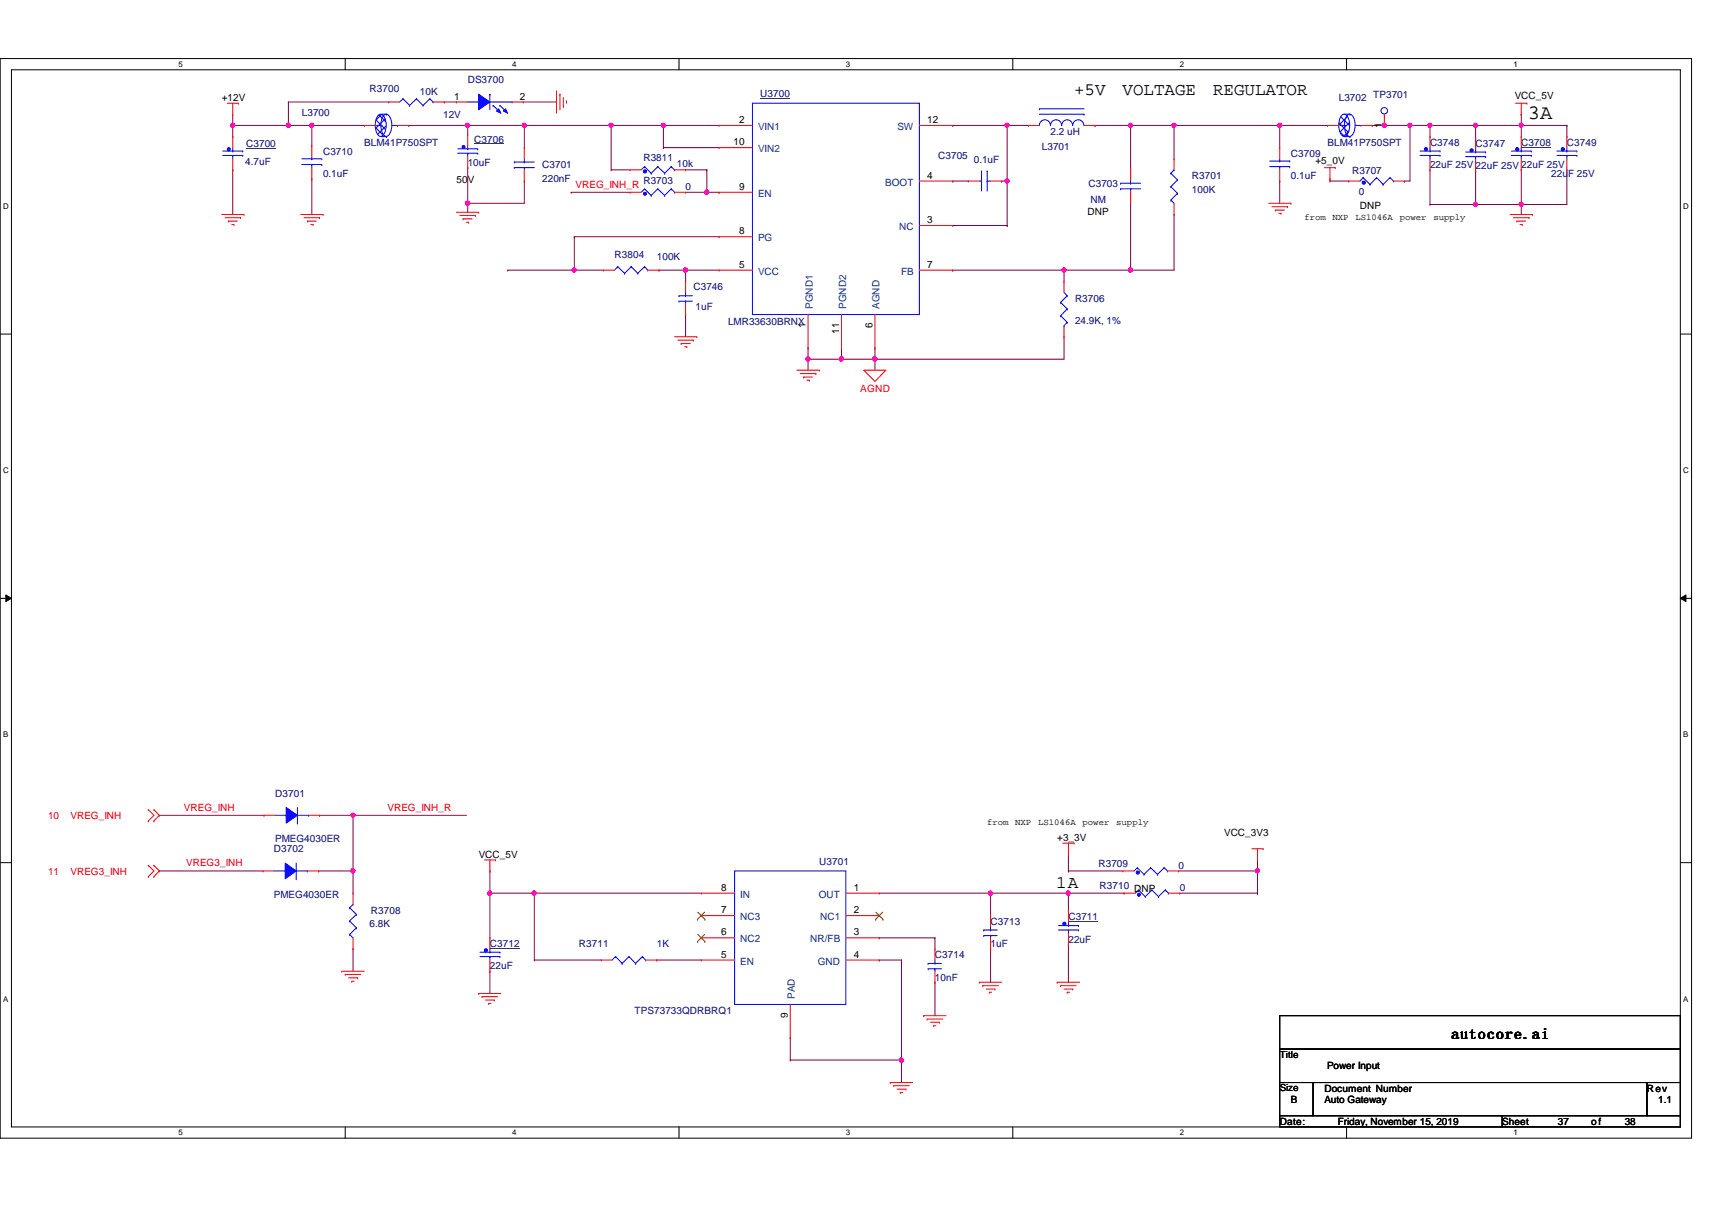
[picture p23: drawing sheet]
<svg xmlns="http://www.w3.org/2000/svg" width="297mm" height="210mm" viewBox="0 0 297 210" stroke-linecap="round" stroke-linejoin="round" font-family="sans-serif">
<defs><g id="words">
<text font-size="3.6" x="265.1" y="20.7">3A</text>
<g font-size="3">
<text x="186.3" y="16.5">+5V</text>
<text x="194.8" y="16.5">VOLTAGE</text>
<text x="210.5" y="16.5">REGULATOR</text>
<text x="183.3" y="154.1">1A</text>
</g>
<text font-size="2.7" x="251.9" y="180.2">autocore.ai</text>
<g font-size="1.7">
<text x="38.5" y="17.6">+12V</text>
<text x="78.8" y="17.3">1</text>
<text x="90.2" y="17.3">2</text>
<text x="262.8" y="17.2">VCC_5V</text>
<text x="128.2" y="21.3">2</text>
<text x="160.9" y="21.3">12</text>
<text x="239.8" y="22.1" transform="rotate(-90 239.8 22.1)">1</text>
<text x="127.3" y="25.2">10</text>
<text x="228.2" y="28.4">+5_0V</text>
<text x="79.2" y="31.7">50V</text>
<text x="128.2" y="32.9">9</text>
<text x="160.9" y="31">4</text>
<text x="128.2" y="40.6">8</text>
<text x="160.9" y="38.7">3</text>
<text x="188.7" y="37.3">DNP</text>
<text x="236" y="36.3">DNP</text>
<text x="128.2" y="46.4">5</text>
<text x="160.9" y="46.4">7</text>
<text x="139.8" y="56.9" transform="rotate(-90 139.8 56.9)">1</text>
<text x="145.6" y="57.9" transform="rotate(-90 145.6 57.9)">11</text>
<text x="151.4" y="56.9" transform="rotate(-90 151.4 56.9)">6</text>
<text x="83.1" y="148.8">VCC_5V</text>
<text x="183.4" y="146">+3_3V</text>
<text x="212.4" y="145">VCC_3V3</text>
<text x="125.1" y="154.5">8</text>
<text x="148.1" y="154.5">1</text>
<text x="196.8" y="154.8">DNP</text>
<text x="125.1" y="158.4">7</text>
<text x="148.1" y="158.4">2</text>
<text x="125.1" y="166.1">5</text>
<text x="125.1" y="162.3">6</text>
<text x="148.1" y="162.3">3</text>
<text x="148.1" y="166.1">4</text>
<text x="136.7" y="176.6" transform="rotate(-90 136.7 176.6)">9</text>
<text x="222" y="183.5">Title</text>
<text x="230.2" y="185.5">Power Input</text>
<text x="222" y="189.3">Size</text>
<text x="224" y="191.3">B</text>
<text x="229.8" y="189.4">Document Number</text>
<text x="229.8" y="191.3">Auto Gateway</text>
<text x="285.7" y="189.4">Rev</text>
<text x="287.7" y="191.3">1.1</text>
<text x="222" y="195.2">Date:</text>
<text x="232.1" y="195.2">Friday, November 15, 2019</text>
<text x="260.6" y="195.2">Sheet</text>
<text x="270.3" y="195.2">37</text>
<text x="276.1" y="195.2">of</text>
<text x="281.9" y="195.2">38</text>
</g>
<g font-size="1.7" fill="#000080">
<text x="64.1" y="16">R3700</text>
<text x="72.9" y="16.4">10K</text>
<text x="81.1" y="14.5">DS3700</text>
<text x="131.9" y="16.8">U3700</text>
<text x="232.3" y="17.6">L3702</text>
<text x="238.2" y="17">TP3701</text>
<text x="52.4" y="20.1">L3700</text>
<text x="76.9" y="20.5">12V</text>
<text x="182.3" y="23.4">2.2 uH</text>
<text x="42.5" y="28.6">4.7uF</text>
<text x="42.7" y="25.5">C3700</text>
<text x="56" y="26.8">C3710</text>
<text x="63.2" y="25.3">BLM41P750SPT</text>
<text x="81.1" y="28.8">10uF</text>
<text x="82.3" y="24.7">C3706</text>
<text x="94.1" y="29.2">C3701</text>
<text x="111.6" y="28">R3811</text>
<text x="117.4" y="29">10k</text>
<text x="162.8" y="27.6">C3705</text>
<text x="168.9" y="28.2">0.1uF</text>
<text x="180.8" y="26.1">L3701</text>
<text x="224" y="27.2">C3709</text>
<text x="230.3" y="25.3">BLM41P750SPT</text>
<text x="248.1" y="25.3">C3748</text>
<text x="248.1" y="29.2">22uF 25V 22uF 25V 22uF 25V</text>
<text x="256" y="25.5">C3747</text>
<text x="263.9" y="25.3">C3708</text>
<text x="271.9" y="25.3">C3749</text>
<text x="56" y="30.7">0.1uF</text>
<text x="94.1" y="31.5">220nF</text>
<text x="111.6" y="31.9">R3703</text>
<text x="119" y="33">0</text>
<text x="188.8" y="32.4">C3703</text>
<text x="189.2" y="35.1">NM</text>
<text x="206.8" y="31.1">R3701</text>
<text x="206.8" y="33.4">100K</text>
<text x="224" y="31.1">0.1uF</text>
<text x="234.6" y="30.1">R3707</text>
<text x="235.8" y="33.8">0</text>
<text x="269.2" y="30.7">22uF 25V</text>
<text x="106.6" y="44.8">R3804</text>
<text x="114" y="45.2">100K</text>
<text x="120.3" y="50.4">C3746</text>
<text x="120.7" y="53.8">1uF</text>
<text x="186.5" y="52.3">R3706</text>
<text x="126.3" y="56.4">LMR33630BRNX</text>
<text x="186.5" y="56.2">24.9K, 1%</text>
<text x="47.7" y="138.2">D3701</text>
<text x="47.5" y="147.9">D3702</text>
<text x="47.7" y="146.1">PMEG4030ER</text>
<text x="142.2" y="150">U3701</text>
<text x="47.5" y="155.8">PMEG4030ER</text>
<text x="190.6" y="150.4">R3709</text>
<text x="190.8" y="154.3">R3710</text>
<text x="204.5" y="150.8">0</text>
<text x="204.7" y="154.6">0</text>
<text x="64.1" y="160.8">6.8K</text>
<text x="64.3" y="158.5">R3708</text>
<text x="171.9" y="160.4">C3713</text>
<text x="185.4" y="159.6">C3711</text>
<text x="85" y="164.3">C3712</text>
<text x="100.5" y="164.3">R3711</text>
<text x="114" y="164.3">1K</text>
<text x="162.2" y="166.2">C3714</text>
<text x="171.9" y="164.3">1uF</text>
<text x="185.4" y="163.5">22uF</text>
<text x="85" y="168.1">22uF</text>
<text x="162.2" y="170.1">10nF</text>
<text x="110.1" y="175.9">TPS73733QDRBRQ1</text>
</g>
<g font-size="1.7" fill="#004080">
<text x="131.5" y="22.6">VIN1</text>
<text x="155.7" y="22.6">SW</text>
<text x="131.5" y="26.4">VIN2</text>
<text x="131.5" y="34.2">EN</text>
<text x="153.6" y="32.2">BOOT</text>
<text x="131.5" y="41.9">PG</text>
<text x="156" y="39.9">NC</text>
<text x="131.5" y="47.7">VCC</text>
<text x="156.3" y="47.7">FB</text>
<text x="141" y="53.6" transform="rotate(-90 141 53.6)">PGND1</text>
<text x="146.8" y="53.6" transform="rotate(-90 146.8 53.6)">PGND2</text>
<text x="152.6" y="53.6" transform="rotate(-90 152.6 53.6)">AGND</text>
<text x="128.4" y="155.7">IN</text>
<text x="142.1" y="155.7">OUT</text>
<text x="128.4" y="159.6">NC3</text>
<text x="142.3" y="159.6">NC1</text>
<text x="128.4" y="167.3">EN</text>
<text x="128.4" y="163.5">NC2</text>
<text x="140.6" y="163.5">NR/FB</text>
<text x="141.9" y="167.3">GND</text>
<text x="137.9" y="173.3" transform="rotate(-90 137.9 173.3)">PAD</text>
</g>
<g font-size="1.7" fill="#f00">
<text x="99.9" y="32.6">VREG_INH_R</text>
<text x="149.3" y="67.9">AGND</text>
<text x="8.3" y="142.1">10</text>
<text x="12.2" y="142.1">VREG_INH</text>
<text x="31.9" y="140.6">VREG_INH</text>
<text x="67.2" y="140.6">VREG_INH_R</text>
<text x="8.3" y="151.7">11</text>
<text x="12.2" y="151.7">VREG3_INH</text>
<text x="32.3" y="150.3">VREG3_INH</text>
</g>
<g font-size="1.6">
<text x="226.3" y="38.2">from</text>
<text x="231.2" y="38.2">NXP</text>
<text x="235.2" y="38.2">LS1046A</text>
<text x="242.9" y="38.2">power</text>
<text x="248.7" y="38.2">supply</text>
<text x="171.3" y="143">from</text>
<text x="176.1" y="143">NXP</text>
<text x="180.1" y="143">LS1046A</text>
<text x="187.8" y="143">power</text>
<text x="193.7" y="143">supply</text>
</g>
<g font-size="1.4">
<text x="30.9" y="11.6">5</text>
<text x="88.9" y="11.6">4</text>
<text x="146.8" y="11.6">3</text>
<text x="204.7" y="11.6">2</text>
<text x="262.6" y="11.6">1</text>
<text x=".5" y="36.2">D</text>
<text x="292.1" y="36.2">D</text>
<text x=".5" y="82.1">C</text>
<text x="292.1" y="82.1">C</text>
<text x=".5" y="127.9">B</text>
<text x="292.1" y="127.9">B</text>
<text x=".5" y="173.8">A</text>
<text x="292.1" y="173.8">A</text>
<text x="30.9" y="196.9">5</text>
<text x="88.9" y="196.9">4</text>
<text x="146.8" y="196.9">3</text>
<text x="204.7" y="196.9">2</text>
<text x="262.6" y="196.9">1</text>
</g>
</g></defs>
<path d="M0 10.2h293.5v187.2h-293.5zM2 12.1h289.5v183.4h-289.5z" fill="none" stroke="#000" stroke-width=".17"/>
<g fill="#fff">
<path d="M30.9 10.4h.8v1.5h-.8z"/>
<path d="M30.9 195.7h.8v1.5h-.8z"/>
</g>
<path d="M59.9 10.2v1.9M59.9 195.5v1.9" fill="none" stroke="#000" stroke-width=".17"/>
<g fill="#fff">
<path d="M88.9 10.4h.7v1.5h-.7z"/>
<path d="M88.9 195.7h.7v1.5h-.7z"/>
</g>
<path d="M117.8 10.2v1.9M117.8 195.5v1.9" fill="none" stroke="#000" stroke-width=".17"/>
<g fill="#fff">
<path d="M146.8 10.4h.7v1.5h-.7z"/>
<path d="M146.8 195.7h.7v1.5h-.7z"/>
</g>
<path d="M175.7 10.2v1.9M175.7 195.5v1.9" fill="none" stroke="#000" stroke-width=".17"/>
<g fill="#fff">
<path d="M204.7 10.4h.7v1.5h-.7z"/>
<path d="M204.7 195.7h.7v1.5h-.7z"/>
</g>
<path d="M233.6 10.2v1.9M233.6 195.5v1.9" fill="none" stroke="#000" stroke-width=".17"/>
<g fill="#fff">
<path d="M262.6 10.4h.8v1.5h-.8z"/>
<path d="M262.6 195.7h.8v1.5h-.8z"/>
<path d="M.5 35h1v1.5h-1z"/>
<path d="M292.1 35h.9v1.5h-.9z"/>
<path d="M.5 80.9h1v1.5h-1z"/>
<path d="M292.1 80.9h.9v1.5h-.9z"/>
</g>
<path d="M0 58h2M291.5 58h2" fill="none" stroke="#000" stroke-width=".17"/>
<g fill="#fff">
<path d="M.5 126.7h.9v1.5h-.9z"/>
<path d="M292.1 126.7h.8v1.5h-.8z"/>
</g>
<path d="M0 103.8h2M1 103.2l1 .6-1 .6zM291.5 103.8l1-.6v1.2zM291.5 103.8h2" fill="none" stroke="#000" stroke-width=".17"/>
<path d="M1 103.2l1 .6-1 .6zM291.5 103.8l1-.6v1.2z" fill="#000"/>
<g fill="#fff">
<path d="M.5 172.6h.9v1.5h-.9z"/>
<path d="M292.1 172.6h.8v1.5h-.8z"/>
</g>
<path d="M0 149.6h2M291.5 149.6h2" fill="none" stroke="#000" stroke-width=".17"/>
<path d="M85 154.9h.1M85 154.9v7.8M92.7 154.9h.1M92.7 154.9h29M85 168.5h.1M85 168.5v3.8" fill="none" stroke="#800040" stroke-width=".17"/>
<circle cx="92.7" cy="154.9" r=".38" fill="#f0f"/>
<circle cx="92.7" cy="154.9" r=".38" fill="none" stroke="#f0f" stroke-width=".17"/>
<path d="M85 151.1h.1M85 151.1v3.8" fill="none" stroke="#800040" stroke-width=".17"/>
<circle cx="85" cy="154.9" r=".38" fill="#f0f"/>
<circle cx="85" cy="154.9" r=".38" fill="none" stroke="#f0f" stroke-width=".17"/>
<g fill="none" stroke="#800040" stroke-width=".17">
<path d="M40.4 19.8v2M40.4 21.8h.1M40.4 29.5h.1M40.4 29.5v7.7M54.1 21.8h.1M54.1 21.8v3.4M85 154.9h.1M85 154.9h7.7M92.7 154.9h.1M92.7 154.9v11.6M152.6 154.9h19.3M171.9 154.9h.1"/>
<path d="M92.7 166.5h.1M92.7 166.5h11.6M114 166.5h.1M114 166.5h7.7M171.9 164.6h.1M171.9 164.6v5.8M185.4 163.8h.1M185.4 163.8v6.6"/>
</g>
<circle cx="54.1" cy="21.7" r=".37" fill="#f0f"/>
<circle cx="54.1" cy="21.7" r=".37" fill="none" stroke="#f0f" stroke-width=".17"/>
<path d="M263.9 19.8h.1M263.9 19.8v3.9M54.1 31h.1M54.1 31v6.2M81.1 29.1h.1M81.1 29.1v6.2M203.7 21.8h26.6M222 21.8h.1M222 31.4h.1M222 21.8v3.8M222 31.4v3.9M263.9 21.8h.1" fill="none" stroke="#800040" stroke-width=".17"/>
<circle cx="203.7" cy="21.7" r=".37" fill="#f0f"/>
<circle cx="203.7" cy="21.7" r=".37" fill="none" stroke="#f0f" stroke-width=".17"/>
<circle cx="222" cy="21.7" r=".37" fill="#f0f"/>
<circle cx="222" cy="21.7" r=".37" fill="none" stroke="#f0f" stroke-width=".17"/>
<path d="M263.9 29.5h.1M263.9 29.5v6" fill="none" stroke="#800040" stroke-width=".17"/>
<circle cx="263.9" cy="35.4" r=".37" fill="#f0f"/>
<circle cx="263.9" cy="35.4" r=".37" fill="none" stroke="#f0f" stroke-width=".17"/>
<path d="M54.1 21.8h.1M54.1 21.8h9.1M70.9 21.8h.1M70.9 21.8h20.1M81.1 21.8h.1M81.1 21.8v1.5" fill="none" stroke="#800040" stroke-width=".17"/>
<circle cx="81.1" cy="21.7" r=".37" fill="#f0f"/>
<circle cx="81.1" cy="21.7" r=".37" fill="none" stroke="#f0f" stroke-width=".17"/>
<path d="M238.1 21.8h.1M238.1 21.8h6.5M240.2 21.8h.1M162.2 170.4h.1M162.2 170.4v5.8" fill="none" stroke="#800040" stroke-width=".17"/>
<circle cx="240.2" cy="21.7" r=".37" fill="#f0f"/>
<circle cx="240.2" cy="21.7" r=".37" fill="none" stroke="#f0f" stroke-width=".17"/>
<path d="M152.6 162.7h.1M152.6 166.5h.1M152.6 162.7h9.6M152.6 166.5h3.8M162.2 162.7h.1M162.2 162.7v1.9M137.1 180h.1M137.1 183.9h.1M137.1 180v3.9M137.1 183.9h19.3M156.4 183.9h.1M156.4 183.9v3.9" fill="none" stroke="#800040" stroke-width=".17"/>
<circle cx="156.4" cy="183.9" r=".38" fill="#f0f"/>
<circle cx="156.4" cy="183.9" r=".38" fill="none" stroke="#f0f" stroke-width=".17"/>
<path d="M55.3 151.1h.1M55.5 141.4h.1M55.5 141.4h25.4M61.3 141.4h.1M61.3 141.4v9.7h-6M156.4 166.5h.1M156.4 166.5v17.4" fill="none" stroke="#800040" stroke-width=".17"/>
<circle cx="61.2" cy="141.4" r=".37" fill="#f0f"/>
<circle cx="61.2" cy="141.4" r=".37" fill="none" stroke="#f0f" stroke-width=".17"/>
<path d="M243.7 31.4h.1M244.6 21.8h.1M244.6 21.8v9.6h-.9M244.6 21.8h3.5M27.6 151.1h.1M27.6 151.1h18M61.3 164.6h.1M61.3 164.6v3.9" fill="none" stroke="#800040" stroke-width=".17"/>
<circle cx="244.6" cy="21.7" r=".37" fill="#f0f"/>
<circle cx="244.6" cy="21.7" r=".37" fill="none" stroke="#f0f" stroke-width=".17"/>
<path d="M230.8 31.4h.1M230.8 31h.1M230.8 31.4h3.2M230.8 31v.4M204.5 151.1h13.7M204.7 154.9h13.5M218.2 154.9h.1M218.2 151.1h.1M218.2 149.2v5.7" fill="none" stroke="#800040" stroke-width=".17"/>
<circle cx="218.2" cy="151.1" r=".37" fill="#f0f"/>
<circle cx="218.2" cy="151.1" r=".37" fill="none" stroke="#f0f" stroke-width=".17"/>
<path d="M171.9 154.9h13.5M185.4 154.9h.1" fill="none" stroke="#800040" stroke-width=".17"/>
<circle cx="171.8" cy="154.9" r=".38" fill="#f0f"/>
<circle cx="171.8" cy="154.9" r=".38" fill="none" stroke="#f0f" stroke-width=".17"/>
<circle cx="185.3" cy="154.9" r=".38" fill="#f0f"/>
<circle cx="185.3" cy="154.9" r=".38" fill="none" stroke="#f0f" stroke-width=".17"/>
<path d="M99.1 33.4h.1M99.1 33.4h10.2M27.6 141.4h.1M27.6 141.4h18.2M61.3 151.1h.1M61.3 151.1v3.8M171.9 154.9h.1M171.9 154.9v3.9M185.4 151.1h.1M185.4 151.1h9.4M185.4 148.2v2.9" fill="none" stroke="#800040" stroke-width=".17"/>
<circle cx="61.2" cy="151.1" r=".37" fill="#f0f"/>
<circle cx="61.2" cy="151.1" r=".37" fill="none" stroke="#f0f" stroke-width=".17"/>
<path d="M140.2 60.4h.1M140.2 62.3h.1M140.2 60.4v1.9M146 60.4h.1M146 60.4v1.9h-5.8M151.8 60.4h.1M151.8 60.4v1.9M185.4 154.9h.1M185.4 154.9v3.1M185.4 154.9h9.6M195 154.9h.1" fill="none" stroke="#800040" stroke-width=".17"/>
<circle cx="140.2" cy="62.3" r=".38" fill="#f0f"/>
<circle cx="140.2" cy="62.3" r=".38" fill="none" stroke="#f0f" stroke-width=".17"/>
<path d="M140.2 62.3h.1M140.2 62.3v1.9M146 62.3h.1M146 62.3h5.8" fill="none" stroke="#800040" stroke-width=".17"/>
<circle cx="151.8" cy="62.3" r=".38" fill="#f0f"/>
<circle cx="151.8" cy="62.3" r=".38" fill="none" stroke="#f0f" stroke-width=".17"/>
<circle cx="146" cy="62.3" r=".38" fill="#f0f"/>
<circle cx="146" cy="62.3" r=".38" fill="none" stroke="#f0f" stroke-width=".17"/>
<path d="M165.3 31.4h.1M165.3 21.8h.1M165.3 31.4h2.7M165.3 21.8h13.1M174.7 21.8h.1M174.7 21.8v9.6M151.8 62.3h.1M151.8 62.3v1.9" fill="none" stroke="#800040" stroke-width=".17"/>
<circle cx="174.7" cy="21.7" r=".37" fill="#f0f"/>
<circle cx="174.7" cy="21.7" r=".37" fill="none" stroke="#f0f" stroke-width=".17"/>
<path d="M91 21.8h15M106 21.8h.1" fill="none" stroke="#800040" stroke-width=".17"/>
<circle cx="90.9" cy="21.7" r=".37" fill="#f0f"/>
<circle cx="90.9" cy="21.7" r=".37" fill="none" stroke="#f0f" stroke-width=".17"/>
<path d="M115.1 25.6h.1M115.1 21.8h.1M115.1 25.6h9.7M115.1 21.8v3.8M115.1 21.8h9.7M119 33.4h3.6M122.6 33.4h.1M114.3 46.9h.1M114.3 46.9h4.7" fill="none" stroke="#800040" stroke-width=".17"/>
<circle cx="118.9" cy="46.8" r=".37" fill="#f0f"/>
<circle cx="118.9" cy="46.8" r=".37" fill="none" stroke="#f0f" stroke-width=".17"/>
<path d="M88.1 46.9h.1M99.6 41.1h.1M99.6 41.1v5.8h-11.5M99.6 41.1h25.2M119 54.6h.1M119 46.9h.1M119 46.9v1.9M119 54.6v3.8M119 46.9h5.8" fill="none" stroke="#800040" stroke-width=".17"/>
<circle cx="99.6" cy="46.8" r=".37" fill="#f0f"/>
<circle cx="99.6" cy="46.8" r=".37" fill="none" stroke="#f0f" stroke-width=".17"/>
<g fill="none" stroke="#800040" stroke-width=".17">
<path d="M173.8 31.4h.1M173.8 31.4h.9M203.7 37.2h.1M203.7 37.2v9.7M99.6 46.9h.1M99.6 46.9h5.1M165.3 46.9h.1M165.3 46.9h30.9M184.6 58.4h.1M184.6 46.9h.1M184.6 58.4v3.9h-32.8M184.6 46.9v1.9"/>
<path d="M151.8 62.3h.1"/>
</g>
<circle cx="196.1" cy="46.8" r=".37" fill="#f0f"/>
<circle cx="196.1" cy="46.8" r=".37" fill="none" stroke="#f0f" stroke-width=".17"/>
<circle cx="184.6" cy="46.8" r=".37" fill="#f0f"/>
<circle cx="184.6" cy="46.8" r=".37" fill="none" stroke="#f0f" stroke-width=".17"/>
<path d="M190 21.8h.1M190 21.8h6.2M196.2 21.8h.1M196.2 21.8v7.5M203.7 21.8h.1M203.7 21.8v5.8" fill="none" stroke="#800040" stroke-width=".17"/>
<circle cx="196.1" cy="21.7" r=".37" fill="#f0f"/>
<circle cx="196.1" cy="21.7" r=".37" fill="none" stroke="#f0f" stroke-width=".17"/>
<path d="M196.2 21.8h.1M196.2 35.1h.1M196.2 21.8h7.5M196.2 35.1v11.8M256 29.7h.1M256 29.7v5.8M196.2 46.9h.1M196.2 46.9h7.5" fill="none" stroke="#800040" stroke-width=".17"/>
<circle cx="256" cy="35.4" r=".37" fill="#f0f"/>
<circle cx="256" cy="35.4" r=".37" fill="none" stroke="#f0f" stroke-width=".17"/>
<path d="M248.1 29.5h.1M248.1 21.8h.1M248.1 21.8v1.9M248.1 29.5v6M248.1 21.8h7.9M271.9 29.5h.1M271.9 29.5v6" fill="none" stroke="#800040" stroke-width=".17"/>
<circle cx="248.1" cy="21.7" r=".37" fill="#f0f"/>
<circle cx="248.1" cy="21.7" r=".37" fill="none" stroke="#f0f" stroke-width=".17"/>
<path d="M256 21.8h.1M256 21.8v2.1M256 21.8h7.9" fill="none" stroke="#800040" stroke-width=".17"/>
<circle cx="263.9" cy="21.7" r=".37" fill="#f0f"/>
<circle cx="263.9" cy="21.7" r=".37" fill="none" stroke="#f0f" stroke-width=".17"/>
<circle cx="256" cy="21.7" r=".37" fill="#f0f"/>
<circle cx="256" cy="21.7" r=".37" fill="none" stroke="#f0f" stroke-width=".17"/>
<g fill="none" stroke="#800040" stroke-width=".17">
<path d="M81.1 35.3h.1M81.1 35.3v1.5M91 21.8h.1M91 31.4h.1M91 21.8v3.8M91 31.4v3.9h-9.9M248.1 35.5h.1M248.1 35.5h23.8M256 35.5h.1M263.9 21.8h.1M263.9 35.5h.1M263.9 21.8h8"/>
<path d="M263.9 35.5v1.7M271.9 21.8h.1M271.9 21.8v1.9"/>
</g>
<circle cx="81.1" cy="35.2" r=".37" fill="#f0f"/>
<circle cx="81.1" cy="35.2" r=".37" fill="none" stroke="#f0f" stroke-width=".17"/>
<path d="M40.4 21.8h9.6M50 21.8h.1" fill="none" stroke="#800040" stroke-width=".17"/>
<circle cx="40.4" cy="21.7" r=".37" fill="#f0f"/>
<circle cx="40.4" cy="21.7" r=".37" fill="none" stroke="#f0f" stroke-width=".17"/>
<circle cx="50" cy="21.7" r=".37" fill="#f0f"/>
<circle cx="50" cy="21.7" r=".37" fill="none" stroke="#f0f" stroke-width=".17"/>
<g fill="none" stroke="#800040" stroke-width=".17">
<path d="M50 17.7h.1M50 17.7h17.4M50 17.7v4.1M77.1 17.7h.1M77.1 17.7h2.1M90.8 17.7h5.8M96.6 17.7h.1M40.4 23.7h.1M40.4 21.8v1.9M50 21.8h.1M50 21.8h4.1M54.1 21.8h.1"/>
<path d="M119 29.5h3.6M122.6 29.5h.1M122.6 33.4h.1M122.6 29.5v3.9M122.6 33.4h2.2M124.8 33.4h.1"/>
</g>
<circle cx="122.6" cy="33.3" r=".38" fill="#f0f"/>
<circle cx="122.6" cy="33.3" r=".38" fill="none" stroke="#f0f" stroke-width=".17"/>
<path d="M106 29.5h.1M106 21.8h.1M106 29.5h3.3M106 21.8v7.7M106 21.8h9.1M115.1 21.8h.1" fill="none" stroke="#800040" stroke-width=".17"/>
<circle cx="106" cy="21.7" r=".37" fill="#f0f"/>
<circle cx="106" cy="21.7" r=".37" fill="none" stroke="#f0f" stroke-width=".17"/>
<circle cx="115.1" cy="21.7" r=".37" fill="#f0f"/>
<circle cx="115.1" cy="21.7" r=".37" fill="none" stroke="#f0f" stroke-width=".17"/>
<path d="M174.7 39.1h.1M174.7 31.4v7.7" fill="none" stroke="#800040" stroke-width=".17"/>
<circle cx="174.7" cy="31.4" r=".37" fill="#f0f"/>
<circle cx="174.7" cy="31.4" r=".37" fill="none" stroke="#f0f" stroke-width=".17"/>
<path d="M165.3 39.1h9.4M174.7 39.1h.1" fill="none" stroke="#800040" stroke-width=".17"/>
<g fill="none" stroke="#f00" stroke-width=".17">
<path d="M39.5 17.9h1.9M40.4 19.8h.1M40.4 17.9v1.9M41.4 17.9h.1M96.6 15.8h.1M96.6 15.8v3.8M97.2 16.3h.1M97.2 16.3v2.7M97.7 18.5h.1M97.7 16.9v1.6M98.3 17.5h.1M98.3 17.5v.4"/>
<path d="M263 17.9h1.9M263.9 19.8h.1M263.9 17.9v1.9M264.9 17.9h.1M38.5 37.2h3.8M39.1 37.8h2.6M39.6 38.4h.1M39.6 38.4h1.6M40.2 38.9h.4M40.6 38.9h.1M41.7 37.8h.1M42.3 37.2h.1"/>
<path d="M52.2 37.2h3.8M52.7 37.8h2.8M53.3 38.4h.1M53.3 38.4h1.6M53.9 38.9h.4M54.3 38.9h.1M55.5 37.8h.1M56 37.2h.1M79.2 36.8h3.9M79.8 37.4h2.7M80.3 38h.1M80.3 38h1.6"/>
<path d="M80.9 38.6h.4M81.3 38.6h.1M82.5 37.4h.1M83.1 36.8h.1M220.1 35.3h3.9M220.7 35.9h2.7M221.3 36.4h.1M221.3 36.4h1.5M221.9 37h.3M222.2 37h.1M223.4 35.9h.1M224 35.3h.1"/>
<path d="M229.8 29.1h1.9M230.8 31h.1M230.8 29.1v1.9M231.7 29.1h.1M262 37.2h3.9M262.6 37.8h2.7M263.2 38.4h.1M263.2 38.4h1.5M263.7 38.9h.4M264.1 38.9h.1M265.3 37.8h.1M265.9 37.2h.1"/>
<path d="M117 58.4h3.9M117.6 59h2.7M118.2 59.6h.1M118.2 59.6h1.6M120.3 59h.1M120.9 58.4h.1M118.8 60.2h.4M119.2 60.2h.1M138.3 64.2h3.9M138.8 64.8h2.8M139.4 65.4h.1M139.4 65.4h1.6"/>
<path d="M140 66h.4M140.4 66h.1M141.6 64.8h.1M142.2 64.2h.1M149.9 64.2h3.8l-1.9 2zM25.7 142.4h.1M25.7 140.5h.1M25.7 152.1h.1M25.7 150.1h.1M25.7 140.5l1 .9-1 1M25.7 150.1l1 1-1 1M26.7 140.5h.1"/>
<path d="M26.7 142.4h.1M26.7 150.1h.1M26.7 152.1h.1M26.7 140.5l.9 .9-.9 1M26.7 150.1l.9 1-.9 1M84 149.2h2M85 151.1h.1M85 149.2v1.9M86 149.2h.1M184.4 146.3h1.9M185.4 148.2h.1M185.4 146.3v1.9"/>
<path d="M186.3 146.3h.1M217.2 147.2h2M218.2 149.2h.1M218.2 147.2v2M219.2 147.2h.1M59.3 168.5h.1M59.3 168.5h3.9M59.9 169h.1M59.9 169h2.7M60.5 169.6h1.5M61 170.2h.1M61 170.2h.4"/>
<path d="M62 169.6h.1M83.1 172.3h.1M83.1 172.3h3.8M83.6 172.9h.1M83.6 172.9h2.8M84.2 173.5h1.6M84.8 174.1h.1M84.8 174.1h.4M85.8 173.5h.1M160.3 176.2h.1M160.3 176.2h3.8M160.9 176.8h.1"/>
<path d="M160.9 176.8h2.7M161.5 177.3h1.5M162 177.9h.1M162 177.9h.4M163 177.3h.1M169.9 170.4h.1M169.9 170.4h3.9M170.5 171h.1M170.5 171h2.7M171.1 171.6h1.5M171.7 172.1h.1M171.7 172.1h.3"/>
<path d="M172.6 171.6h.1M183.4 170.4h.1M183.4 170.4h3.9M184 171h.1M184 171h2.7M184.6 171.6h1.5M185.2 172.1h.1M185.2 172.1h.4M186.1 171.6h.1M154.5 187.8h.1M154.5 187.8h3.9M155.1 188.3h.1"/>
<path d="M155.1 188.3h2.7M155.7 188.9h1.5M156.2 189.5h.1M156.2 189.5h.4M157.2 188.9h.1"/>
</g>
<path d="M222 176.2h69.5v5.8h-69.5zM222 182h69.5v5.8h-69.5zM222 187.8h5.8v5.7h-5.8zM222 193.5h38.6v2h-38.6zM227.8 187.8h57.9v5.7h-57.9zM260.6 193.5h30.9v2h-30.9zM285.7 187.8h5.8v5.7h-5.8z" fill="none" stroke="#000" stroke-width=".17"/>
<path d="M47.7 141.4h2M49.7 141.4h.1M51.6 142.8h.1M51.6 140.1v2.7M51.6 141.4h1.9M53.5 141.4h.1" fill="none" stroke="#00f" stroke-width=".17"/>
<path d="M49.7 140.1l1.9 1.3-1.9 1.4z" fill-rule="evenodd" fill="#00f"/>
<g fill="none" stroke="#00f" stroke-width=".17">
<path d="M130.6 17.9h28.9v36.7h-28.9zM180.3 18.9h.1M180.3 19.8h7.8M180.3 18.9h7.8M188.1 19.8h.1M79.4 26.6h3.5M79.4 25.8h3.5M81.1 26.6h.1M81.1 26.6v.6M82.9 26.6h.1M82.9 25.8h.1M180.3 21.8a.95 .95 0 0 1 1-1 .95 .95 0 0 1 .9 1"/>
<path d="M182.3 21.8a.95 .95 0 0 1 .9-1 .95 .95 0 0 1 1 1M184.2 21.8a.93 .93 0 0 1 1-1 .93 .93 0 0 1 .9 1M186.1 21.8a.95 .95 0 0 1 1-1 .95 .95 0 0 1 .9 1M49.7 140.1l1.9 1.3-1.9 1.4zM127.5 151.1h19.3v23.1h-19.3z"/>
</g>
<g fill="none" stroke="#f00" stroke-width=".17">
<path d="M124.8 21.8h.1M124.8 33.4h.1M124.8 25.6h.1M124.8 21.8h5.8M124.8 33.4h5.8M124.8 25.6h5.8M159.5 21.8h5.8M159.5 39.1h5.8M159.5 31.4h5.8M165.3 39.1h.1M165.3 31.4h.1M165.3 21.8h.1"/>
<path d="M178.4 21.8h.1M178.4 21.8h1.9M188.1 21.8h1.9M190 21.8h.1M124.8 46.9h.1M124.8 41.1h.1M124.8 46.9h5.8M124.8 41.1h5.8M140.2 54.6v5.8M146 54.6v5.8M151.8 54.6v5.8M159.5 46.9h5.8"/>
<path d="M165.3 46.9h.1M140.2 60.4h.1M146 60.4h.1M151.8 60.4h.1M45.8 141.4h.1M45.8 141.4h1.9M53.5 141.4h2M55.5 141.4h.1M121.7 158.8h.1M121.7 154.9h.1M121.7 158.8h5.8M121.7 154.9h5.8"/>
<path d="M146.8 158.8h5.8M146.8 154.9h5.8M152.6 158.8h.1M152.6 154.9h.1M121.7 166.5h.1M121.7 162.7h.1M121.7 162.7h5.8M121.7 166.5h5.8M137.1 174.2v5.8M146.8 162.7h5.8M146.8 166.5h5.8M152.6 162.7h.1"/>
<path d="M152.6 166.5h.1M137.1 180h.1"/>
</g>
<path d="M121 159.5h.1M121.1 158.2l1.2 1.3M122.3 158.2l-1.3 1.3M122.3 159.5h.1M151.9 159.5h.1M152 158.2l1.2 1.3M153.2 158.2l-1.3 1.3M153.2 159.5h.1M121 163.3h.1M121.1 162.1l1.2 1.2M122.3 162.1l-1.3 1.2M122.3 163.3h.1" fill="none" stroke="#804000" stroke-width=".17"/>
<path d="M131.9 17h5.2" fill="none" stroke="#000080" stroke-width=".17"/>
<circle cx="80.4" cy="25.5" r=".27" fill="#00f"/>
<g fill="none" stroke="#00f" stroke-width=".17">
<path d="M81.1 17.7h2M83.1 17.7h.1M85 16.3h.1M85 16.3v2.7M85 17.7h3.9M88.9 17.7h.1M81.1 25.8h.1M81.1 25.2v.6M169.9 31.4h.4M170.3 31.4h.1M170.3 29.7h.1M170.3 29.7v3.4"/>
<path d="M171.3 29.7h.1M171.3 31.4h.1M171.3 31.4h.6M171.3 29.7v3.4M203.2 34.7h.1M203.2 32.4h.1M203.2 30.1h.1M203.2 34.7l.5 .6M203.2 32.4l1.1 1.1M203.2 30.1l1.1 1.1M203.7 29.5h.1M203.7 29.5l-.5 .6"/>
<path d="M204.3 33.5h.1M204.3 31.2h.1M204.3 33.5l-1.1 1.2M204.3 31.2l-1.1 1.2"/>
<circle cx="80.4" cy="25.5" r=".27"/>
</g>
<path d="M82.3 25h5.2" fill="none" stroke="#000080" stroke-width=".17"/>
<path d="M81.1 23.3h.1M81.1 29.1h.1M81.1 23.3v1.9M81.1 27.2v1.9M168 31.4h.1M168 31.4h1.9M171.9 31.4h1.9M173.8 31.4h.1M203.7 37.2h.1M203.7 27.6h.1M203.7 27.6v1.9M203.7 35.3v1.9" fill="none" stroke="#f00" stroke-width=".17"/>
<path d="M83.1 16.3l1.9 1.4-1.9 1.3z" fill-rule="evenodd" fill="#00f"/>
<path d="M83.1 16.3l1.9 1.4-1.9 1.3z" fill="none" stroke="#00f" stroke-width=".17"/>
<path d="M87.7 18.9l.4 .7-.8-.3z" fill-rule="evenodd" fill="#00f"/>
<path d="M87.7 18.9l.4 .7-.8-.3z" fill="none" stroke="#00f" stroke-width=".17"/>
<path d="M86.1 19.3l.4-.4 .4 .7z" fill-rule="evenodd" fill="#00f"/>
<path d="M85.6 18.3h.1M85.6 18.3l1.1 1.1M86.1 19.3l.4-.4 .4 .7zM86.7 18.3h.1M86.7 18.3l1.2 1.1M270.1 27h3.5M270.1 26.2h3.5M271.9 27h.1M271.9 27v.6M273.6 27h.1M273.6 26.2h.1" fill="none" stroke="#00f" stroke-width=".17"/>
<path d="M79.2 17.7h.1M79.2 17.7h1.9M88.9 17.7h1.9M90.8 17.7h.1" fill="none" stroke="#f00" stroke-width=".17"/>
<circle cx="271.2" cy="25.9" r=".29" fill="#00f"/>
<g fill="none" stroke="#00f" stroke-width=".17">
<path d="M271.9 26.2h.1M271.9 25.6v.6M183.6 161.3h3.5M183.6 160.6h3.5M185.4 161.3h.1M185.4 161.3v.6M187.1 161.3h.1M187.1 160.6h.1"/>
<circle cx="271.2" cy="25.9" r=".29"/>
</g>
<path d="M271.9 23.7h.1M271.9 29.5h.1M271.9 23.7v1.9M271.9 27.6v1.9" fill="none" stroke="#f00" stroke-width=".17"/>
<circle cx="184.7" cy="160.2" r=".29" fill="#00f"/>
<g fill="none" stroke="#00f" stroke-width=".17">
<path d="M111.8 32.8h.1M111.8 32.8l-.6 .6M111.8 32.8l1.2 1.1M113 33.9h.1M114.1 32.8h.1M114.1 32.8l-1.1 1.1M114.1 32.8l1.2 1.1M115.3 33.9h.1M116.5 32.8h.1M116.5 32.8l-1.2 1.1M116.5 32.8l.5 .6M117 33.4h.1"/>
<path d="M184 52.5h.1M184 54.8h.1M184 52.5l1.2 1.1M184 54.8l1.2 1.1M184.6 56.5h.1M184.6 50.7l.6 .6M185.2 51.3h.1M185.2 53.6h.1M185.2 55.9h.1M185.2 51.3l-1.2 1.2M185.2 53.6l-1.2 1.2M185.2 55.9l-.6 .6"/>
<path d="M60.7 159.8h.1M60.7 157.5h.1M60.7 159.8l1.1 1.2M60.7 157.5l1.1 1.1M61.3 156.9h.1M61.3 156.9l-.6 .6M61.8 158.6h.1M61.8 158.6l-1.1 1.2M185.4 160v.6M60.7 162.1h.1M60.7 162.1l.6 .6M61.8 161h.1"/>
<path d="M61.8 161l-1.1 1.1M185.4 160.6h.1"/>
<circle cx="240.2" cy="19.2" r=".56"/>
<circle cx="184.7" cy="160.2" r=".29"/>
</g>
<path d="M185.4 159.9h5.1" fill="none" stroke="#000080" stroke-width=".17"/>
<g fill="none" stroke="#f00" stroke-width=".17">
<path d="M240.2 19.8v2M240.2 21.8h.1M184.6 48.8h.1M184.6 58.4h.1M184.6 48.8v1.9M184.6 56.5v1.9M61.3 154.9h.1M61.3 154.9v2M185.4 158h.1M185.4 158v2M61.3 164.6h.1M61.3 162.7v1.9"/>
<path d="M185.4 163.8h.1M185.4 161.9v1.9"/>
</g>
<circle cx="111.9" cy="33.6" r=".27" fill="#00f"/>
<g fill="none" stroke="#00f" stroke-width=".17">
<path d="M52.4 28.5h3.4M52.4 27.6h3.4M54.1 27.6h.1M54.1 28.5h.1M54.1 27.2v.4M54.1 28.5v.6M55.8 28.5h.1M55.8 27.6h.1M236.5 30.8h.1M236.5 30.8l-.5 .6M236.5 30.8l1.2 1.2M237.7 32h.1"/>
<path d="M238.8 30.8h.1M238.8 30.8l-1.1 1.2M238.8 30.8l1.2 1.2M240 32h.1M241.2 30.8h.1M241.2 30.8l-1.2 1.2M241.2 30.8l.6 .6M241.8 31.4h.1"/>
<circle cx="111.9" cy="33.6" r=".27"/>
</g>
<path d="M54.1 25.2h.1M54.1 31h.1M54.1 25.2v2M54.1 29.1v1.9M109.3 33.4h.1M109.3 33.4h1.9M117 33.4h2M119 33.4h.1" fill="none" stroke="#f00" stroke-width=".17"/>
<circle cx="236.6" cy="31.7" r=".29" fill="#00f"/>
<circle cx="236.6" cy="31.7" r=".29" fill="none" stroke="#00f" stroke-width=".17"/>
<path d="M234 31.4h.1M234 31.4h2M241.8 31.4h1.9M243.7 31.4h.1" fill="none" stroke="#f00" stroke-width=".17"/>
<path d="M232.9 19.9l.3-.1a2.07 2.07 0 0 1 .9 2.5 1.4 1.4 0 0 1-.9 1.4 1.37 1.37 0 0 1-.9-1.4 2.82 2.82 0 0 1 .6-2.4z" fill-rule="evenodd" fill="#fff"/>
<path d="M232.9 19.9l.3-.1a2.07 2.07 0 0 1 .9 2.5 1.4 1.4 0 0 1-.9 1.4 1.37 1.37 0 0 1-.9-1.4 2.82 2.82 0 0 1 .6-2.4z" fill-rule="evenodd" fill="#00f"/>
<g fill="none" stroke="#00f" stroke-width=".17">
<path d="M232.9 19.9l.3-.1a2.07 2.07 0 0 1 .9 2.5 1.4 1.4 0 0 1-.9 1.4 1.37 1.37 0 0 1-.9-1.4 2.82 2.82 0 0 1 .6-2.4zM233.3 19.8h.9M233.9 19.9l.3-.1a1.32 1.32 0 0 1 .9 1.3 2.92 2.92 0 0 1-.6 2.5l-.3 .1a1.32 1.32 0 0 1-.9-1.4 2.87 2.87 0 0 1 .6-2.4zM234.2 19.8h.1M38.6 27h3.5M38.6 26.2h3.5M40.4 27h.1M40.4 27v.6M42.1 27h.1M42.1 26.2h.1M232.5 21.8h.9M233.3 23.7h.9"/>
<path d="M233.4 21.8h.1M234.2 23.7h.1M235.2 21.8h.9M236.1 21.8h.1"/>
</g>
<path d="M230.3 21.8h.1M230.3 21.8h2M236.1 21.8h2M238.1 21.8h.1" fill="none" stroke="#f00" stroke-width=".17"/>
<circle cx="39.7" cy="25.9" r=".27" fill="#00f"/>
<g fill="none" stroke="#00f" stroke-width=".17">
<path d="M69.9 17.1h.1M69.9 17.1l-.6 .6M69.9 17.1l1.2 1.2M71.1 18.3h.1M72.3 17.1h.1M72.3 17.1l-1.2 1.2M72.3 17.1l1.1 1.2M73.4 18.3h.1M74.6 17.1h.1M74.6 17.1l-1.2 1.2M74.6 17.1l.5 .6M75.1 17.7h.1"/>
<path d="M40.4 26.2h.1M40.4 25.6v.6M254.3 27.2h3.5M254.3 26.4h3.5M256 27.2h.1M256 27.2v.5M257.8 27.2h.1M257.8 26.4h.1"/>
<circle cx="39.7" cy="25.9" r=".27"/>
</g>
<path d="M42.7 25.7h5.2" fill="none" stroke="#000080" stroke-width=".17"/>
<path d="M67.4 17.7h.1M67.4 17.7h1.9M75.1 17.7h2M77.1 17.7h.1M40.4 23.7h.1M40.4 29.5h.1M40.4 23.7v1.9M40.4 27.6v1.9" fill="none" stroke="#f00" stroke-width=".17"/>
<circle cx="255.3" cy="26.1" r=".27" fill="#00f"/>
<g fill="none" stroke="#00f" stroke-width=".17">
<path d="M256 26.4h.1M256 25.8v.6M197.5 154.4h.1M197.5 154.4l-.5 .5M197.5 154.4l1.2 1.1M198.7 155.5h.1M199.9 154.4h.1M199.9 154.4l-1.2 1.1M199.9 154.4l1.1 1.1M201 155.5h.1M202.2 154.4h.1M202.2 154.4l-1.2 1.1"/>
<path d="M202.2 154.4l.5 .5M202.7 154.9h.1"/>
<circle cx="255.3" cy="26.1" r=".27"/>
</g>
<path d="M256 23.9h.1M256 29.7h.1M256 23.9v1.9M256 27.7v2" fill="none" stroke="#f00" stroke-width=".17"/>
<circle cx="197.6" cy="155.2" r=".27" fill="#00f"/>
<g fill="none" stroke="#00f" stroke-width=".17">
<path d="M262.2 27h3.5M262.2 26.2h3.5M263.9 27h.1M263.9 27v.6M265.7 27h.1M265.7 26.2h.1M161 167.1h.1M161 168.1h.1M161 167.1h2.4M161 168.1h2.4M162.2 168.1h.1M162.2 167.1h.1"/>
<path d="M162.2 166.5v.6M162.2 168.1v.4"/>
<circle cx="197.6" cy="155.2" r=".27"/>
</g>
<path d="M195 154.9h.1M195 154.9h2M202.7 154.9h2M204.7 154.9h.1M162.2 170.4h.1M162.2 164.6h.1M162.2 164.6v1.9M162.2 168.5v1.9" fill="none" stroke="#f00" stroke-width=".17"/>
<circle cx="263.2" cy="25.9" r=".29" fill="#00f"/>
<g fill="none" stroke="#00f" stroke-width=".17">
<path d="M111.8 28.9h.1M111.8 28.9l-.6 .6M111.8 28.9l1.2 1.2M113 30.1h.1M114.1 28.9h.1M114.1 28.9l-1.1 1.2M114.1 28.9l1.2 1.2M115.3 30.1h.1M116.5 28.9h.1M116.5 28.9l-1.2 1.2M116.5 28.9l.5 .6M117 29.5h.1"/>
<path d="M263.9 26.2h.1M263.9 25.6v.6"/>
<circle cx="263.2" cy="25.9" r=".29"/>
</g>
<path d="M263.9 25.5h5.2" fill="none" stroke="#000080" stroke-width=".17"/>
<path d="M263.9 23.7h.1M263.9 29.5h.1M263.9 23.7v1.9M263.9 27.6v1.9" fill="none" stroke="#f00" stroke-width=".17"/>
<circle cx="111.9" cy="29.7" r=".29" fill="#00f"/>
<g fill="none" stroke="#00f" stroke-width=".17">
<path d="M197.4 150.5h.1M197.4 150.5l-.6 .6M197.4 150.5l1.1 1.2M198.5 151.7h.1M199.6 150.5h.1M199.6 150.5l-1.1 1.2M199.6 150.5l1.2 1.2M200.8 151.7h.1M202 150.5h.1M202 150.5l-1.2 1.2M202 150.5l.6 .6M202.6 151.1h.1"/>
<path d="M170.7 161.3h.1M170.7 162.3h.1M170.7 161.3h2.3M170.7 162.3h2.3M171.9 162.3h.1M171.9 161.3h.1M171.9 160.7v.6M171.9 162.3v.4"/>
<circle cx="111.9" cy="29.7" r=".29"/>
</g>
<path d="M109.3 29.5h.1M109.3 29.5h1.9M117 29.5h2M119 29.5h.1M171.9 158.8h.1M171.9 158.8v1.9M171.9 164.6h.1M171.9 162.7v1.9" fill="none" stroke="#f00" stroke-width=".17"/>
<circle cx="197.4" cy="151.4" r=".29" fill="#00f"/>
<g fill="none" stroke="#00f" stroke-width=".17">
<path d="M83.3 165.9h3.4M83.3 165.2h3.4M85 165.9h.1M85 165.9v.6M86.7 165.9h.1M86.7 165.2h.1"/>
<circle cx="197.4" cy="151.4" r=".29"/>
</g>
<path d="M194.8 151.1h.1M194.8 151.1h2M202.6 151.1h1.9M204.5 151.1h.1" fill="none" stroke="#f00" stroke-width=".17"/>
<circle cx="84.3" cy="164.9" r=".29" fill="#00f"/>
<g fill="none" stroke="#00f" stroke-width=".17">
<path d="M85 165.2h.1M85 164.6v.6"/>
<circle cx="84.3" cy="164.9" r=".29"/>
</g>
<path d="M85 164.5h5.2" fill="none" stroke="#000080" stroke-width=".17"/>
<path d="M85 162.7h.1M85 168.5h.1M85 162.7v1.9M85 166.5v2" fill="none" stroke="#f00" stroke-width=".17"/>
<path d="M65.7 19.9l.3-.1a2.07 2.07 0 0 1 1 2.5 1.4 1.4 0 0 1-1 1.4 1.37 1.37 0 0 1-.8-1.4 2.82 2.82 0 0 1 .5-2.4z" fill-rule="evenodd" fill="#fff"/>
<path d="M65.7 19.9l.3-.1a2.07 2.07 0 0 1 1 2.5 1.4 1.4 0 0 1-1 1.4 1.37 1.37 0 0 1-.8-1.4 2.82 2.82 0 0 1 .5-2.4z" fill-rule="evenodd" fill="#00f"/>
<g fill="none" stroke="#00f" stroke-width=".17">
<path d="M65.7 19.9l.3-.1a2.07 2.07 0 0 1 1 2.5 1.4 1.4 0 0 1-1 1.4 1.37 1.37 0 0 1-.8-1.4 2.82 2.82 0 0 1 .5-2.4zM66.1 19.8h1M66.7 19.9l.3-.1a2.07 2.07 0 0 1 .9 2.5 1.4 1.4 0 0 1-.9 1.4 1.37 1.37 0 0 1-.9-1.4 2.82 2.82 0 0 1 .6-2.4zM67.1 19.8h.1M65.3 21.8h.9M66.1 23.7h1M66.2 21.8h.1M67.1 23.7h.1M68 21.8h1M69 21.8h.1M47.5 151.1h2M49.5 151.1h.1"/>
<path d="M51.4 152.4h.1M51.4 149.7v2.7M51.4 151.1h1.9M53.3 151.1h.1"/>
</g>
<path d="M63.2 21.8h.1M63.2 21.8h1.9M69 21.8h1.9M70.9 21.8h.1" fill="none" stroke="#f00" stroke-width=".17"/>
<path d="M49.5 149.7l1.9 1.4-1.9 1.3z" fill-rule="evenodd" fill="#00f"/>
<g fill="none" stroke="#00f" stroke-width=".17">
<path d="M89.2 28.1h.1M89.2 29.1h.1M89.2 28.1h3.5M89.2 29.1h3.5M91 29.1h.1M91 28.1h.1M91 27.6v.5M91 29.1v.4M194.4 31.8h.1M194.4 32.8h.1M194.4 31.8h3.5M194.4 32.8h3.5"/>
<path d="M196.2 32.8h.1M196.2 31.8h.1M196.2 31.2v.6M196.2 32.8v.3M246.4 27h3.4M246.4 26.2h3.4M248.1 27h.1M248.1 27v.6M249.8 27h.1M249.8 26.2h.1M49.5 149.7l1.9 1.4-1.9 1.3zM106.8 165.9h.1"/>
<path d="M106.8 165.9l-.6 .6M106.8 165.9l1.1 1.2M107.9 167.1h.1M109.1 165.9h.1M109.1 165.9l-1.2 1.2M109.1 165.9l1.2 1.2M110.3 167.1h.1M111.5 165.9h.1M111.5 165.9l-1.2 1.2M111.5 165.9l.5 .6M112 166.5h.1"/>
</g>
<g fill="none" stroke="#f00" stroke-width=".17">
<path d="M91 31.4h.1M91 25.6h.1M91 25.6v2M91 29.5v1.9M196.2 35.1h.1M196.2 29.3h.1M196.2 29.3v1.9M196.2 33.1v2M45.6 151.1h.1M45.6 151.1h1.9M53.3 151.1h2M55.3 151.1h.1"/>
<path d="M104.3 166.5h.1M104.3 166.5h1.9M112 166.5h2M114 166.5h.1"/>
</g>
<circle cx="247.4" cy="25.9" r=".29" fill="#00f"/>
<g fill="none" stroke="#00f" stroke-width=".17">
<path d="M220.3 28.9h3.5M220.3 27.9h3.5M222 27.9h.1M222 28.9h.1M222 27.6v.3M222 28.9v.6M223.8 28.9h.1M223.8 27.9h.1M248.1 26.2h.1M248.1 25.6v.6M107.2 46.3h.1M107.2 46.3l-.6 .6"/>
<path d="M107.2 46.3l1.2 1.1M108.4 47.4h.1M109.5 46.3h.1M109.5 46.3l-1.1 1.1M109.5 46.3l1.2 1.1M110.7 47.4h.1M111.8 46.3h.1M111.8 46.3l-1.1 1.1M111.8 46.3l.6 .6M112.4 46.9h.1M117.8 51.3h.1M117.8 52.2h.1"/>
<path d="M117.8 51.3h2.3M117.8 52.2h2.3M119 52.2h.1M119 51.3h.1M119 50.7v.6M119 52.2v.5"/>
<circle cx="247.4" cy="25.9" r=".29"/>
</g>
<g fill="none" stroke="#f00" stroke-width=".17">
<path d="M222 25.6h.1M222 31.4h.1M222 25.6v2M222 29.5v1.9M248.1 23.7h.1M248.1 29.5h.1M248.1 23.7v1.9M248.1 27.6v1.9M104.7 46.9h.1M104.7 46.9h1.9M112.4 46.9h1.9M114.3 46.9h.1"/>
<path d="M119 54.6h.1M119 48.8h.1M119 48.8v1.9M119 52.7v1.9"/>
</g>
<circle cx="92.7" cy="154.9" r=".38" fill="#f0f"/>
<circle cx="92.7" cy="154.9" r=".38" fill="none" stroke="#f0f" stroke-width=".17"/>
<circle cx="85" cy="154.9" r=".38" fill="#f0f"/>
<circle cx="85" cy="154.9" r=".38" fill="none" stroke="#f0f" stroke-width=".17"/>
<circle cx="54.1" cy="21.7" r=".37" fill="#f0f"/>
<circle cx="54.1" cy="21.7" r=".37" fill="none" stroke="#f0f" stroke-width=".17"/>
<circle cx="203.7" cy="21.7" r=".37" fill="#f0f"/>
<circle cx="203.7" cy="21.7" r=".37" fill="none" stroke="#f0f" stroke-width=".17"/>
<circle cx="222" cy="21.7" r=".37" fill="#f0f"/>
<circle cx="222" cy="21.7" r=".37" fill="none" stroke="#f0f" stroke-width=".17"/>
<circle cx="263.9" cy="35.4" r=".37" fill="#f0f"/>
<circle cx="263.9" cy="35.4" r=".37" fill="none" stroke="#f0f" stroke-width=".17"/>
<circle cx="81.1" cy="21.7" r=".37" fill="#f0f"/>
<circle cx="81.1" cy="21.7" r=".37" fill="none" stroke="#f0f" stroke-width=".17"/>
<circle cx="240.2" cy="21.7" r=".37" fill="#f0f"/>
<circle cx="240.2" cy="21.7" r=".37" fill="none" stroke="#f0f" stroke-width=".17"/>
<circle cx="156.4" cy="183.9" r=".38" fill="#f0f"/>
<circle cx="156.4" cy="183.9" r=".38" fill="none" stroke="#f0f" stroke-width=".17"/>
<circle cx="61.2" cy="141.4" r=".37" fill="#f0f"/>
<circle cx="61.2" cy="141.4" r=".37" fill="none" stroke="#f0f" stroke-width=".17"/>
<circle cx="244.6" cy="21.7" r=".37" fill="#f0f"/>
<circle cx="244.6" cy="21.7" r=".37" fill="none" stroke="#f0f" stroke-width=".17"/>
<circle cx="218.2" cy="151.1" r=".37" fill="#f0f"/>
<circle cx="218.2" cy="151.1" r=".37" fill="none" stroke="#f0f" stroke-width=".17"/>
<circle cx="171.8" cy="154.9" r=".38" fill="#f0f"/>
<circle cx="171.8" cy="154.9" r=".38" fill="none" stroke="#f0f" stroke-width=".17"/>
<circle cx="185.3" cy="154.9" r=".38" fill="#f0f"/>
<circle cx="185.3" cy="154.9" r=".38" fill="none" stroke="#f0f" stroke-width=".17"/>
<circle cx="61.2" cy="151.1" r=".37" fill="#f0f"/>
<circle cx="61.2" cy="151.1" r=".37" fill="none" stroke="#f0f" stroke-width=".17"/>
<circle cx="140.2" cy="62.3" r=".38" fill="#f0f"/>
<circle cx="140.2" cy="62.3" r=".38" fill="none" stroke="#f0f" stroke-width=".17"/>
<circle cx="151.8" cy="62.3" r=".38" fill="#f0f"/>
<circle cx="151.8" cy="62.3" r=".38" fill="none" stroke="#f0f" stroke-width=".17"/>
<circle cx="146" cy="62.3" r=".38" fill="#f0f"/>
<circle cx="146" cy="62.3" r=".38" fill="none" stroke="#f0f" stroke-width=".17"/>
<circle cx="174.7" cy="21.7" r=".37" fill="#f0f"/>
<circle cx="174.7" cy="21.7" r=".37" fill="none" stroke="#f0f" stroke-width=".17"/>
<circle cx="90.9" cy="21.7" r=".37" fill="#f0f"/>
<circle cx="90.9" cy="21.7" r=".37" fill="none" stroke="#f0f" stroke-width=".17"/>
<circle cx="118.9" cy="46.8" r=".37" fill="#f0f"/>
<circle cx="118.9" cy="46.8" r=".37" fill="none" stroke="#f0f" stroke-width=".17"/>
<circle cx="99.6" cy="46.8" r=".37" fill="#f0f"/>
<circle cx="99.6" cy="46.8" r=".37" fill="none" stroke="#f0f" stroke-width=".17"/>
<circle cx="196.1" cy="46.8" r=".37" fill="#f0f"/>
<circle cx="196.1" cy="46.8" r=".37" fill="none" stroke="#f0f" stroke-width=".17"/>
<circle cx="184.6" cy="46.8" r=".37" fill="#f0f"/>
<circle cx="184.6" cy="46.8" r=".37" fill="none" stroke="#f0f" stroke-width=".17"/>
<circle cx="196.1" cy="21.7" r=".37" fill="#f0f"/>
<circle cx="196.1" cy="21.7" r=".37" fill="none" stroke="#f0f" stroke-width=".17"/>
<circle cx="256" cy="35.4" r=".37" fill="#f0f"/>
<circle cx="256" cy="35.4" r=".37" fill="none" stroke="#f0f" stroke-width=".17"/>
<circle cx="248.1" cy="21.7" r=".37" fill="#f0f"/>
<circle cx="248.1" cy="21.7" r=".37" fill="none" stroke="#f0f" stroke-width=".17"/>
<circle cx="263.9" cy="21.7" r=".37" fill="#f0f"/>
<circle cx="263.9" cy="21.7" r=".37" fill="none" stroke="#f0f" stroke-width=".17"/>
<circle cx="256" cy="21.7" r=".37" fill="#f0f"/>
<circle cx="256" cy="21.7" r=".37" fill="none" stroke="#f0f" stroke-width=".17"/>
<circle cx="81.1" cy="35.2" r=".37" fill="#f0f"/>
<circle cx="81.1" cy="35.2" r=".37" fill="none" stroke="#f0f" stroke-width=".17"/>
<circle cx="40.4" cy="21.7" r=".37" fill="#f0f"/>
<circle cx="40.4" cy="21.7" r=".37" fill="none" stroke="#f0f" stroke-width=".17"/>
<circle cx="50" cy="21.7" r=".37" fill="#f0f"/>
<circle cx="50" cy="21.7" r=".37" fill="none" stroke="#f0f" stroke-width=".17"/>
<circle cx="122.6" cy="33.3" r=".38" fill="#f0f"/>
<circle cx="122.6" cy="33.3" r=".38" fill="none" stroke="#f0f" stroke-width=".17"/>
<circle cx="106" cy="21.7" r=".37" fill="#f0f"/>
<circle cx="106" cy="21.7" r=".37" fill="none" stroke="#f0f" stroke-width=".17"/>
<circle cx="115.1" cy="21.7" r=".37" fill="#f0f"/>
<circle cx="115.1" cy="21.7" r=".37" fill="none" stroke="#f0f" stroke-width=".17"/>
<circle cx="174.7" cy="31.4" r=".37" fill="#f0f"/>
<circle cx="174.7" cy="31.4" r=".37" fill="none" stroke="#f0f" stroke-width=".17"/>
<use href="#words"/>
</svg>
